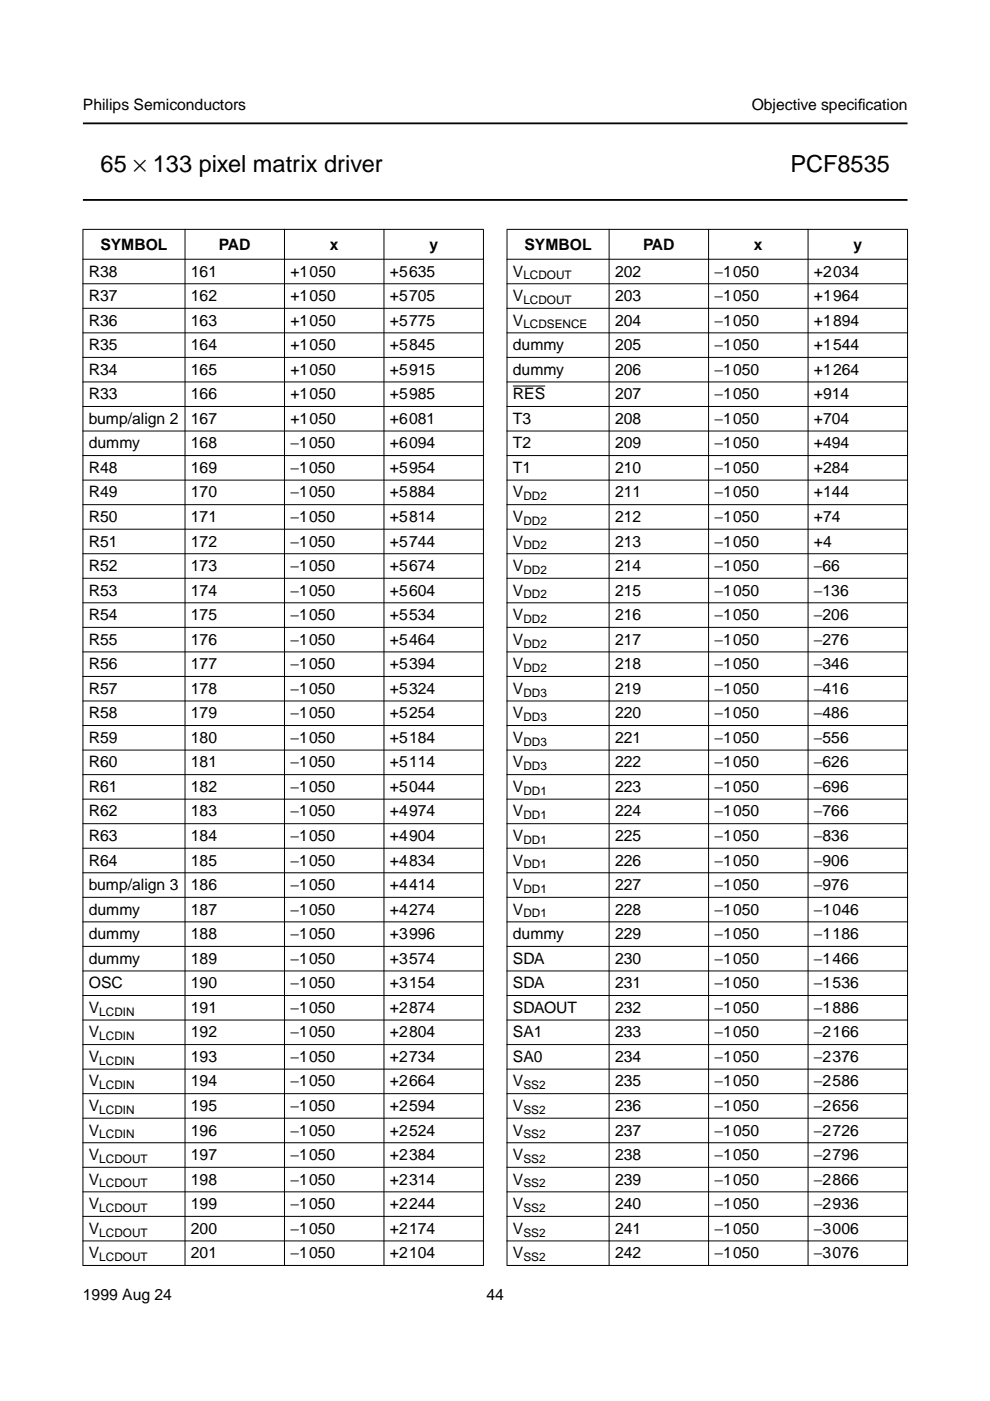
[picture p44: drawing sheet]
<svg xmlns="http://www.w3.org/2000/svg" width="210mm" height="297mm" viewBox="0 0 210 297" stroke-linecap="round" stroke-linejoin="round" font-family="sans-serif">
<defs><g id="words">
<g font-size="5">
<text x="21.3" y="36.5">65 × 133 pixel matrix driver</text>
<text x="167.6" y="36.5">PCF8535</text>
</g>
<g font-size="3.3">
<text x="17.6" y="23.4">Philips Semiconductors</text>
<text x="159.4" y="23.4">Objective specif</text>
<text x="181.9" y="23.4">ication</text>
<text x="21.3" y="52.9">SYMBOL</text>
<text x="46.4" y="52.9">PAD</text>
<text x="69.9" y="52.9">x</text>
<text x="91" y="52.9">y</text>
<text x="111.2" y="52.9">SYMBOL</text>
<text x="136.3" y="52.9">PAD</text>
<text x="159.9" y="52.9">x</text>
<text x="181" y="52.9">y</text>
<text x="18.8" y="58.6">R38</text>
<text x="40.5" y="58.6">161</text>
<text x="61.6" y="58.6">+1050</text>
<text x="82.7" y="58.6">+5635</text>
<text x="108.7" y="58.6">V</text>
<text x="130.4" y="58.6">202</text>
<text x="151.5" y="58.6">−1050</text>
<text x="172.6" y="58.6">+2034</text>
<text x="18.8" y="63.8">R37</text>
<text x="40.5" y="63.8">162</text>
<text x="61.6" y="63.8">+1050</text>
<text x="82.7" y="63.8">+5705</text>
<text x="108.7" y="63.8">V</text>
<text x="130.4" y="63.8">203</text>
<text x="151.5" y="63.8">−1050</text>
<text x="172.6" y="63.8">+1964</text>
<text x="18.8" y="69">R36</text>
<text x="40.5" y="69">163</text>
<text x="61.6" y="69">+1050</text>
<text x="82.7" y="69">+5775</text>
<text x="108.7" y="69">V</text>
<text x="130.4" y="69">204</text>
<text x="151.5" y="69">−1050</text>
<text x="172.6" y="69">+1894</text>
<text x="18.8" y="74.2">R35</text>
<text x="40.5" y="74.2">164</text>
<text x="61.6" y="74.2">+1050</text>
<text x="82.7" y="74.2">+5845</text>
<text x="108.7" y="74.2">dummy</text>
<text x="130.4" y="74.2">205</text>
<text x="151.5" y="74.2">−1050</text>
<text x="172.6" y="74.2">+1544</text>
<text x="18.8" y="79.5">R34</text>
<text x="40.5" y="79.5">165</text>
<text x="61.6" y="79.5">+1050</text>
<text x="82.7" y="79.5">+5915</text>
<text x="108.7" y="79.5">dummy</text>
<text x="130.4" y="79.5">206</text>
<text x="151.5" y="79.5">−1050</text>
<text x="172.6" y="79.5">+1264</text>
<text x="18.8" y="84.7">R33</text>
<text x="18.8" y="89.9">bump/align 2</text>
<text x="40.5" y="89.9">167</text>
<text x="40.5" y="84.7">166</text>
<text x="61.6" y="84.7">+1050</text>
<text x="61.6" y="89.9">+1050</text>
<text x="82.7" y="89.9">+6081</text>
<text x="82.7" y="84.7">+5985</text>
<text x="108.7" y="84.7">RES</text>
<text x="108.7" y="89.9">T3</text>
<text x="130.4" y="84.7">207</text>
<text x="130.4" y="89.9">208</text>
<text x="151.5" y="84.7">−1050</text>
<text x="151.5" y="89.9">−1050</text>
<text x="172.6" y="84.7">+914</text>
<text x="172.6" y="89.9">+704</text>
<text x="18.8" y="95.1">dummy</text>
<text x="40.5" y="95.1">168</text>
<text x="61.6" y="95.1">−1050</text>
<text x="82.7" y="95.1">+6094</text>
<text x="108.7" y="95.1">T2</text>
<text x="130.4" y="95.1">209</text>
<text x="151.5" y="95.1">−1050</text>
<text x="172.6" y="95.1">+494</text>
<text x="18.8" y="100.3">R48</text>
<text x="40.5" y="100.3">169</text>
<text x="61.6" y="100.3">−1050</text>
<text x="82.7" y="100.3">+5954</text>
<text x="108.7" y="100.3">T1</text>
<text x="130.4" y="100.3">210</text>
<text x="151.5" y="100.3">−1050</text>
<text x="172.6" y="100.3">+284</text>
<text x="18.8" y="105.5">R49</text>
<text x="40.5" y="105.5">170</text>
<text x="61.6" y="105.5">−1050</text>
<text x="82.7" y="105.5">+5884</text>
<text x="108.7" y="105.5">V</text>
<text x="130.4" y="105.5">211</text>
<text x="151.5" y="105.5">−1050</text>
<text x="172.6" y="105.5">+144</text>
<text x="18.8" y="110.7">R50</text>
<text x="40.5" y="110.7">171</text>
<text x="61.6" y="110.7">−1050</text>
<text x="82.7" y="110.7">+5814</text>
<text x="108.7" y="110.7">V</text>
<text x="130.4" y="110.7">212</text>
<text x="151.5" y="110.7">−1050</text>
<text x="172.6" y="110.7">+74</text>
<text x="18.8" y="115.9">R51</text>
<text x="40.5" y="115.9">172</text>
<text x="61.6" y="115.9">−1050</text>
<text x="82.7" y="115.9">+5744</text>
<text x="108.7" y="115.9">V</text>
<text x="130.4" y="115.9">213</text>
<text x="151.5" y="115.9">−1050</text>
<text x="172.6" y="115.9">+4</text>
<text x="18.8" y="121.1">R52</text>
<text x="40.5" y="121.1">173</text>
<text x="61.6" y="121.1">−1050</text>
<text x="82.7" y="121.1">+5674</text>
<text x="108.7" y="121.1">V</text>
<text x="130.4" y="121.1">214</text>
<text x="151.5" y="121.1">−1050</text>
<text x="172.6" y="121.1">−66</text>
<text x="18.8" y="126.3">R53</text>
<text x="18.8" y="131.5">R54</text>
<text x="40.5" y="126.3">174</text>
<text x="40.5" y="131.5">175</text>
<text x="61.6" y="126.3">−1050</text>
<text x="61.6" y="131.5">−1050</text>
<text x="82.7" y="126.3">+5604</text>
<text x="82.7" y="131.5">+5534</text>
<text x="108.7" y="126.3">V</text>
<text x="108.7" y="131.5">V</text>
<text x="130.4" y="126.3">215</text>
<text x="130.4" y="131.5">216</text>
<text x="151.5" y="126.3">−1050</text>
<text x="151.5" y="131.5">−1050</text>
<text x="172.6" y="126.3">−136</text>
<text x="172.6" y="131.5">−206</text>
<text x="18.8" y="136.7">R55</text>
<text x="40.5" y="136.7">176</text>
<text x="61.6" y="136.7">−1050</text>
<text x="82.7" y="136.7">+5464</text>
<text x="108.7" y="136.7">V</text>
<text x="130.4" y="136.7">217</text>
<text x="151.5" y="136.7">−1050</text>
<text x="172.6" y="136.7">−276</text>
<text x="18.8" y="141.9">R56</text>
<text x="40.5" y="141.9">177</text>
<text x="61.6" y="141.9">−1050</text>
<text x="82.7" y="141.9">+5394</text>
<text x="108.7" y="141.9">V</text>
<text x="130.4" y="141.9">218</text>
<text x="151.5" y="141.9">−1050</text>
<text x="172.6" y="141.9">−346</text>
<text x="18.8" y="147.1">R57</text>
<text x="40.5" y="147.1">178</text>
<text x="61.6" y="147.1">−1050</text>
<text x="82.7" y="147.1">+5324</text>
<text x="108.7" y="147.1">V</text>
<text x="130.4" y="147.1">219</text>
<text x="151.5" y="147.1">−1050</text>
<text x="172.6" y="147.1">−416</text>
<text x="18.8" y="152.3">R58</text>
<text x="40.5" y="152.3">179</text>
<text x="61.6" y="152.3">−1050</text>
<text x="82.7" y="152.3">+5254</text>
<text x="108.7" y="152.3">V</text>
<text x="130.4" y="152.3">220</text>
<text x="151.5" y="152.3">−1050</text>
<text x="172.6" y="152.3">−486</text>
<text x="18.8" y="157.5">R59</text>
<text x="40.5" y="157.5">180</text>
<text x="61.6" y="157.5">−1050</text>
<text x="82.7" y="157.5">+5184</text>
<text x="108.7" y="157.5">V</text>
<text x="130.4" y="157.5">221</text>
<text x="151.5" y="157.5">−1050</text>
<text x="172.6" y="157.5">−556</text>
<text x="18.8" y="162.7">R60</text>
<text x="18.8" y="167.9">R61</text>
<text x="40.5" y="162.7">181</text>
<text x="40.5" y="167.9">182</text>
<text x="61.6" y="162.7">−1050</text>
<text x="61.6" y="167.9">−1050</text>
<text x="82.7" y="162.7">+5114</text>
<text x="82.7" y="167.9">+5044</text>
<text x="108.7" y="162.7">V</text>
<text x="108.7" y="167.9">V</text>
<text x="130.4" y="162.7">222</text>
<text x="130.4" y="167.9">223</text>
<text x="151.5" y="162.7">−1050</text>
<text x="151.5" y="167.9">−1050</text>
<text x="172.6" y="162.7">−626</text>
<text x="172.6" y="167.9">−696</text>
<text x="18.8" y="173.1">R62</text>
<text x="40.5" y="173.1">183</text>
<text x="61.6" y="173.1">−1050</text>
<text x="82.7" y="173.1">+4974</text>
<text x="108.7" y="173.1">V</text>
<text x="130.4" y="173.1">224</text>
<text x="151.5" y="173.1">−1050</text>
<text x="172.6" y="173.1">−766</text>
<text x="18.8" y="178.3">R63</text>
<text x="40.5" y="178.3">184</text>
<text x="61.6" y="178.3">−1050</text>
<text x="82.7" y="178.3">+4904</text>
<text x="108.7" y="178.3">V</text>
<text x="130.4" y="178.3">225</text>
<text x="151.5" y="178.3">−1050</text>
<text x="172.6" y="178.3">−836</text>
<text x="18.8" y="183.5">R64</text>
<text x="40.5" y="183.5">185</text>
<text x="61.6" y="183.5">−1050</text>
<text x="82.7" y="183.5">+4834</text>
<text x="108.7" y="183.5">V</text>
<text x="130.4" y="183.5">226</text>
<text x="151.5" y="183.5">−1050</text>
<text x="172.6" y="183.5">−906</text>
<text x="18.8" y="188.7">bump/align 3</text>
<text x="40.5" y="188.7">186</text>
<text x="61.6" y="188.7">−1050</text>
<text x="82.7" y="188.7">+4414</text>
<text x="108.7" y="188.7">V</text>
<text x="130.4" y="188.7">227</text>
<text x="151.5" y="188.7">−1050</text>
<text x="172.6" y="188.7">−976</text>
<text x="18.8" y="193.9">dummy</text>
<text x="40.5" y="193.9">187</text>
<text x="61.6" y="193.9">−1050</text>
<text x="82.7" y="193.9">+4274</text>
<text x="108.7" y="193.9">V</text>
<text x="130.4" y="193.9">228</text>
<text x="151.5" y="193.9">−1050</text>
<text x="172.6" y="193.9">−1046</text>
<text x="18.8" y="199.1">dummy</text>
<text x="40.5" y="199.1">188</text>
<text x="61.6" y="199.1">−1050</text>
<text x="82.7" y="199.1">+3996</text>
<text x="108.7" y="199.1">dummy</text>
<text x="130.4" y="199.1">229</text>
<text x="151.5" y="199.1">−1050</text>
<text x="172.6" y="199.1">−1186</text>
<text x="18.8" y="204.3">dummy</text>
<text x="18.8" y="209.5">OSC</text>
<text x="40.5" y="204.3">189</text>
<text x="40.5" y="209.5">190</text>
<text x="61.6" y="204.3">−1050</text>
<text x="61.6" y="209.5">−1050</text>
<text x="82.7" y="204.3">+3574</text>
<text x="82.7" y="209.5">+3154</text>
<text x="108.7" y="204.3">SDA</text>
<text x="108.7" y="209.5">SDA</text>
<text x="130.4" y="204.3">230</text>
<text x="130.4" y="209.5">231</text>
<text x="151.5" y="204.3">−1050</text>
<text x="151.5" y="209.5">−1050</text>
<text x="172.6" y="204.3">−1466</text>
<text x="172.6" y="209.5">−1536</text>
<text x="18.8" y="214.7">V</text>
<text x="40.5" y="214.7">191</text>
<text x="61.6" y="214.7">−1050</text>
<text x="82.7" y="214.7">+2874</text>
<text x="108.7" y="214.7">SDAOUT</text>
<text x="130.4" y="214.7">232</text>
<text x="151.5" y="214.7">−1050</text>
<text x="172.6" y="214.7">−1886</text>
<text x="18.8" y="219.9">V</text>
<text x="40.5" y="219.9">192</text>
<text x="61.6" y="219.9">−1050</text>
<text x="82.7" y="219.9">+2804</text>
<text x="108.8" y="219.9">SA1</text>
<text x="130.4" y="219.9">233</text>
<text x="151.5" y="219.9">−1050</text>
<text x="172.6" y="219.9">−2166</text>
<text x="18.8" y="225.1">V</text>
<text x="40.5" y="225.1">193</text>
<text x="61.6" y="225.1">−1050</text>
<text x="82.7" y="225.1">+2734</text>
<text x="108.8" y="225.1">SA0</text>
<text x="130.4" y="225.1">234</text>
<text x="151.5" y="225.1">−1050</text>
<text x="172.6" y="225.1">−2376</text>
<text x="18.8" y="230.4">V</text>
<text x="40.5" y="230.4">194</text>
<text x="61.6" y="230.4">−1050</text>
<text x="82.7" y="230.4">+2664</text>
<text x="108.8" y="230.4">V</text>
<text x="130.4" y="230.4">235</text>
<text x="151.5" y="230.4">−1050</text>
<text x="172.6" y="230.4">−2586</text>
<text x="18.8" y="235.6">V</text>
<text x="40.5" y="235.6">195</text>
<text x="61.6" y="235.6">−1050</text>
<text x="82.7" y="235.6">+2594</text>
<text x="108.7" y="235.6">V</text>
<text x="130.4" y="235.6">236</text>
<text x="151.5" y="235.6">−1050</text>
<text x="172.6" y="235.6">−2656</text>
<text x="18.8" y="240.8">V</text>
<text x="18.8" y="246">V</text>
<text x="40.5" y="240.8">196</text>
<text x="40.5" y="246">197</text>
<text x="61.6" y="240.8">−1050</text>
<text x="61.6" y="246">−1050</text>
<text x="82.7" y="240.8">+2524</text>
<text x="82.7" y="246">+2384</text>
<text x="108.7" y="240.8">V</text>
<text x="108.7" y="246">V</text>
<text x="130.4" y="240.8">237</text>
<text x="130.4" y="246">238</text>
<text x="151.5" y="240.8">−1050</text>
<text x="151.5" y="246">−1050</text>
<text x="172.6" y="240.8">−2726</text>
<text x="172.6" y="246">−2796</text>
<text x="18.8" y="251.2">V</text>
<text x="40.5" y="251.2">198</text>
<text x="61.6" y="251.2">−1050</text>
<text x="82.7" y="251.2">+2314</text>
<text x="108.7" y="251.2">V</text>
<text x="130.4" y="251.2">239</text>
<text x="151.5" y="251.2">−1050</text>
<text x="172.6" y="251.2">−2866</text>
<text x="18.8" y="256.4">V</text>
<text x="40.5" y="256.4">199</text>
<text x="61.6" y="256.4">−1050</text>
<text x="82.7" y="256.4">+2244</text>
<text x="108.7" y="256.4">V</text>
<text x="130.4" y="256.4">240</text>
<text x="151.5" y="256.4">−1050</text>
<text x="172.6" y="256.4">−2936</text>
<text x="18.8" y="261.6">V</text>
<text x="40.5" y="261.6">200</text>
<text x="61.6" y="261.6">−1050</text>
<text x="82.7" y="261.6">+2174</text>
<text x="108.7" y="261.6">V</text>
<text x="130.4" y="261.6">241</text>
<text x="151.5" y="261.6">−1050</text>
<text x="172.6" y="261.6">−3006</text>
<text x="18.8" y="266.8">V</text>
<text x="40.5" y="266.8">201</text>
<text x="61.6" y="266.8">−1050</text>
<text x="82.7" y="266.8">+2104</text>
<text x="108.7" y="266.8">V</text>
<text x="130.4" y="266.8">242</text>
<text x="151.5" y="266.8">−1050</text>
<text x="172.6" y="266.8">−3076</text>
<text x="17.6" y="275.6">1999 Aug 24</text>
<text x="103.2" y="275.6">44</text>
</g>
<g font-size="2.5">
<text x="111" y="59.2">LCDOUT</text>
<text x="111" y="64.4">LCDOUT</text>
<text x="111" y="69.6">LCDSENCE</text>
<text x="111" y="106.1">DD2</text>
<text x="111" y="111.3">DD2</text>
<text x="111" y="116.5">DD2</text>
<text x="111" y="121.7">DD2</text>
<text x="111" y="126.9">DD2</text>
<text x="111" y="132.1">DD2</text>
<text x="111" y="137.3">DD2</text>
<text x="111" y="142.5">DD2</text>
<text x="111" y="147.7">DD3</text>
<text x="111" y="152.9">DD3</text>
<text x="111" y="158.1">DD3</text>
<text x="111" y="163.3">DD3</text>
<text x="111" y="168.5">DD1</text>
<text x="111" y="173.7">DD1</text>
<text x="111" y="178.9">DD1</text>
<text x="111" y="184.1">DD1</text>
<text x="111" y="189.3">DD1</text>
<text x="111" y="194.5">DD1</text>
<text x="21.1" y="215.3">LCDIN</text>
<text x="21.1" y="220.5">LCDIN</text>
<text x="21.1" y="225.7">LCDIN</text>
<text x="21.1" y="231">LCDIN</text>
<text x="111" y="231">SS2</text>
<text x="21.1" y="236.2">LCDIN</text>
<text x="111" y="236.2">SS2</text>
<text x="21.1" y="241.4">LCDIN</text>
<text x="111" y="241.4">SS2</text>
<text x="21.1" y="246.6">LCDOUT</text>
<text x="21.1" y="251.8">LCDOUT</text>
<text x="111" y="246.6">SS2</text>
<text x="111" y="251.8">SS2</text>
<text x="21.1" y="257">LCDOUT</text>
<text x="111" y="257">SS2</text>
<text x="21.1" y="262.2">LCDOUT</text>
<text x="111" y="262.2">SS2</text>
<text x="21.1" y="267.4">LCDOUT</text>
<text x="111" y="267.4">SS2</text>
</g>
</g></defs>
<path d="M17.6 26.2h174.8M17.6 42.4h174.8" fill="none" stroke="#000" stroke-width=".38"/>
<g fill="#000" stroke="#000" stroke-width=".21">
<path d="M17.5 48.6h85.1zM17.5 55h85.1zM107.4 48.6h85.1zM107.4 55h85.1zM17.5 60.2h85.1zM17.5 65.4h85.1zM17.5 70.6h85.1zM17.5 75.8h85.1zM107.4 60.2h85.1zM107.4 65.4h85.1zM107.4 70.6h85.1zM107.4 75.8h85.1z"/>
<path d="M17.5 81h85.1zM17.5 86.2h85.1zM17.5 91.4h85.1zM17.5 96.6h85.1zM107.4 81h85.1zM107.4 86.2h85.1zM107.4 91.4h85.1zM107.4 96.6h85.1zM17.5 101.8h85.1zM17.5 107h85.1zM17.5 112.2h85.1zM17.5 117.4h85.1z"/>
<path d="M107.4 101.8h85.1zM107.4 107h85.1zM107.4 112.2h85.1zM107.4 117.4h85.1zM17.5 122.6h85.1zM17.5 127.8h85.1zM17.5 133h85.1zM17.5 138.2h85.1zM107.4 122.6h85.1zM107.4 127.8h85.1zM107.4 133h85.1zM107.4 138.2h85.1z"/>
<path d="M17.5 143.4h85.1zM17.5 148.6h85.1zM17.5 153.8h85.1zM17.5 159h85.1zM107.4 143.4h85.1zM107.4 148.6h85.1zM107.4 153.8h85.1zM107.4 159h85.1zM17.5 164.2h85.1zM17.5 169.4h85.1zM17.5 174.6h85.1zM17.5 179.8h85.1z"/>
<path d="M107.4 164.2h85.1zM107.4 169.4h85.1zM107.4 174.6h85.1zM107.4 179.8h85.1zM17.5 185h85.1zM17.5 190.3h85.1zM17.5 195.5h85.1zM107.4 185h85.1zM107.4 190.3h85.1zM107.4 195.5h85.1zM17.5 200.7h85.1zM17.5 205.9h85.1z"/>
<path d="M17.5 211.1h85.1zM17.5 216.3h85.1zM107.4 200.7h85.1zM107.4 205.9h85.1zM107.4 211.1h85.1zM107.4 216.3h85.1zM17.5 221.5h85.1zM17.5 226.7h85.1zM17.5 231.9h85.1zM17.5 237.1h85.1zM107.4 221.5h85.1zM107.4 226.7h85.1z"/>
<path d="M107.4 231.9h85.1zM107.4 237.1h85.1zM17.5 242.3h85.1zM17.5 247.5h85.1zM17.5 252.7h85.1zM17.5 257.9h85.1zM107.4 242.3h85.1zM107.4 247.5h85.1zM107.4 252.7h85.1zM107.4 257.9h85.1zM17.6 48.7v219.5zM39.2 48.5v219.9z"/>
<path d="M60.3 48.5v219.9zM81.4 48.5v219.9zM102.5 48.7v219.5zM17.5 263.1h85.1zM17.5 268.3h85.1zM107.5 48.7v219.5zM129.1 48.5v219.9zM150.2 48.5v219.9zM171.3 48.5v219.9zM192.4 48.7v219.5zM107.4 263.1h85.1zM107.4 268.3h85.1z"/>
</g>
<path d="M108.7 81.8h6.9" fill="none" stroke="#000" stroke-width=".21"/>
<use href="#words"/>
</svg>
